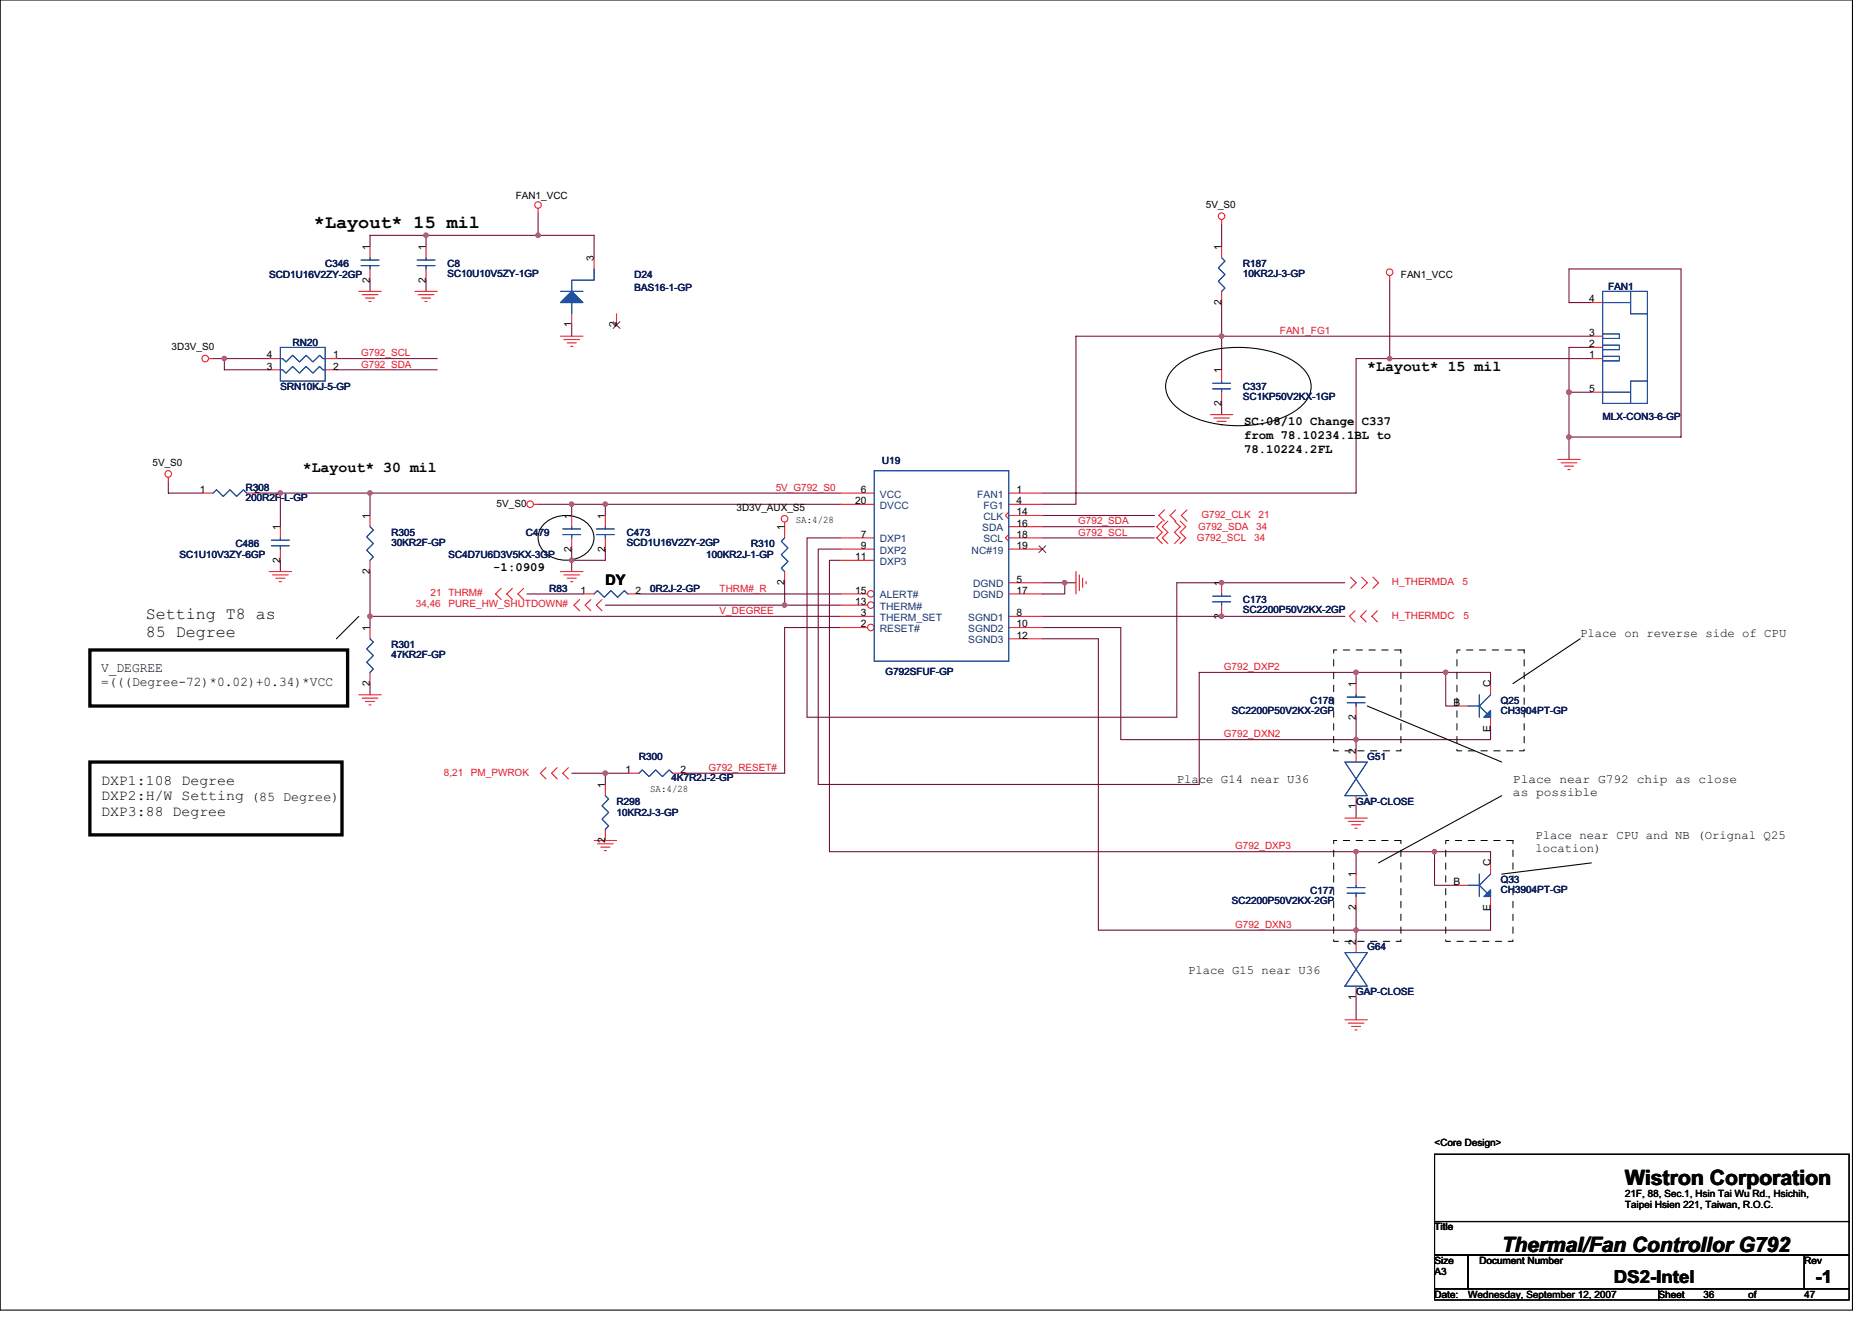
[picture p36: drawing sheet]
<svg xmlns="http://www.w3.org/2000/svg" width="297mm" height="210mm" viewBox="0 0 297 210" stroke-linecap="round" stroke-linejoin="round" font-family="sans-serif">
<defs><g id="words">
<g font-size="3.4" fill="#010202">
<text x="257.8" y="188">Wistron Corporation</text>
<text x="238.3" y="198.7">Thermal/Fan Controllor G792</text>
</g>
<g font-size="2.8" fill="#010202">
<text x="49.8" y="36.1">*Layout* 15 mil</text>
<text x="256.1" y="203.6">DS2-Intel</text>
<text x="288.1" y="203.6">-1</text>
</g>
<g font-size="2.6" fill="#010202">
<text x="23.2" y="98.1">Setting T8 as</text>
<text x="23.2" y="101">85 Degree</text>
</g>
<g font-size="2.3" fill="#010202">
<text x="217" y="58.8">*Layout* 15 mil</text>
<text x="48" y="74.8">*Layout* 30 mil</text>
<text x="96.1" y="92.8">DY</text>
<text x="16" y="124.5">DXP1:108 Degree</text>
<text x="16" y="127">DXP2:H/W Setting (85 Degree)</text>
<text x="16" y="129.5">DXP3:88 Degree</text>
</g>
<g font-size="2.1" fill="#010202">
<text x="16" y="106.6">V_DEGREE</text>
<text x="16" y="108.9">=(((Degree-72)*0.02)+0.34)*VCC</text>
</g>
<g font-size="1.9" fill="#010202">
<text x="197.4" y="67.4">SC:08/10 Change C337</text>
<text x="197.4" y="69.6">from 78.10234.1BL to</text>
<text x="197.4" y="71.9">78.10224.2FL</text>
<text x="78.3" y="90.5">-1:0909</text>
<text x="250.7" y="101.1">Place on reverse side of CPU</text>
<text x="186.7" y="124.2">Place G14 near U36</text>
<text x="240.1" y="124.2">Place near G792 chip as close</text>
<text x="240.1" y="126.3">as possible</text>
<text x="243.6" y="133.1">Place near CPU and NB (Orignal Q25</text>
<text x="243.6" y="135.2">location)</text>
<text x="188.5" y="154.5">Place G15 near U36</text>
</g>
<g font-size="1.6" fill="#010202">
<text x="81.8" y="31.6">FAN1_VCC</text>
<text x="191.3" y="33.1">5V_S0</text>
<text x="58.7" y="39.6" transform="rotate(-90 58.7 39.6)">1</text>
<text x="67.6" y="39.6" transform="rotate(-90 67.6 39.6)">1</text>
<text x="94.3" y="41.4" transform="rotate(-90 94.3 41.4)">3</text>
<text x="193.8" y="39.6" transform="rotate(-90 193.8 39.6)">1</text>
<text x="58.7" y="44.8" transform="rotate(-90 58.7 44.8)">2</text>
<text x="67.6" y="44.8" transform="rotate(-90 67.6 44.8)">2</text>
<text x="222.3" y="44.1">FAN1_VCC</text>
<text x="252.2" y="48">4</text>
<text x="90.7" y="51.9" transform="rotate(-90 90.7 51.9)">1</text>
<text x="97.8" y="51.9" transform="rotate(-90 97.8 51.9)">2</text>
<text x="193.8" y="48.4" transform="rotate(-90 193.8 48.4)">2</text>
<text x="252.2" y="53.3">3</text>
<text x="27.2" y="55.5">3D3V_S0</text>
<text x="42.4" y="58.7">3</text>
<text x="42.4" y="56.9">4</text>
<text x="52.8" y="56.9">1</text>
<text x="52.8" y="58.7">2</text>
<text x="193.8" y="59.2" transform="rotate(-90 193.8 59.2)">1</text>
<text x="252.2" y="56.9">1</text>
<text x="252.2" y="55.1">2</text>
<text x="193.8" y="64.4" transform="rotate(-90 193.8 64.4)">2</text>
<text x="252.2" y="62.2">5</text>
<text x="24.2" y="74">5V_S0</text>
<text x="31.7" y="78.2">1</text>
<text x="58.7" y="82.3" transform="rotate(-90 58.7 82.3)">1</text>
<text x="78.8" y="80.4">5V_S0</text>
<text x="90.7" y="82.3" transform="rotate(-90 90.7 82.3)">1</text>
<text x="96" y="82.3" transform="rotate(-90 96 82.3)">1</text>
<text x="116.9" y="81.1">3D3V_AUX_S5</text>
<text x="126.3" y="83">SA:4/28</text>
<text x="135.7" y="80">20</text>
<text x="136.6" y="78.2">6</text>
<text x="161.3" y="78.2">1</text>
<text x="161.3" y="81.8">14</text>
<text x="161.3" y="80">4</text>
<text x="161.3" y="83.5">16</text>
<text x="44.5" y="89.3" transform="rotate(-90 44.5 89.3)">2</text>
<text x="44.5" y="84.1" transform="rotate(-90 44.5 84.1)">1</text>
<text x="90.7" y="87.5" transform="rotate(-90 90.7 87.5)">2</text>
<text x="96" y="87.5" transform="rotate(-90 96 87.5)">2</text>
<text x="124.5" y="84.1" transform="rotate(-90 124.5 84.1)">1</text>
<text x="135.7" y="88.9">11</text>
<text x="136.6" y="85.3">7</text>
<text x="136.6" y="87.1">9</text>
<text x="161.3" y="87.1">19</text>
<text x="161.3" y="85.3">18</text>
<text x="58.7" y="91.1" transform="rotate(-90 58.7 91.1)">2</text>
<text x="92.1" y="94.2">1</text>
<text x="100.9" y="94.2">2</text>
<text x="124.5" y="92.8" transform="rotate(-90 124.5 92.8)">2</text>
<text x="135.7" y="96">13</text>
<text x="135.7" y="94.2">15</text>
<text x="161.3" y="92.4">5</text>
<text x="161.3" y="94.2">17</text>
<text x="193.8" y="93" transform="rotate(-90 193.8 93)">1</text>
<text x="58.7" y="100.1" transform="rotate(-90 58.7 100.1)">1</text>
<text x="136.6" y="99.5">2</text>
<text x="136.6" y="97.8">3</text>
<text x="161.3" y="97.8">8</text>
<text x="161.3" y="99.5">10</text>
<text x="161.3" y="101.3">12</text>
<text x="193.8" y="98.2" transform="rotate(-90 193.8 98.2)">2</text>
<text x="58.7" y="108.8" transform="rotate(-90 58.7 108.8)">2</text>
<text x="215.2" y="109" transform="rotate(-90 215.2 109)">1</text>
<text x="230.6" y="112">B</text>
<text x="236.5" y="109" transform="rotate(-90 236.5 109)">C</text>
<text x="215.2" y="119.7" transform="rotate(-90 215.2 119.7)">2</text>
<text x="215.2" y="114.2" transform="rotate(-90 215.2 114.2)">2</text>
<text x="236.5" y="116.1" transform="rotate(-90 236.5 116.1)">E</text>
<text x="96" y="125" transform="rotate(-90 96 125)">1</text>
<text x="99.2" y="122.7">1</text>
<text x="103.2" y="125.7">SA:4/28</text>
<text x="108" y="122.7">2</text>
<text x="215.2" y="128.4" transform="rotate(-90 215.2 128.4)">1</text>
<text x="96" y="133.7" transform="rotate(-90 96 133.7)">2</text>
<text x="236.5" y="137.4" transform="rotate(-90 236.5 137.4)">C</text>
<text x="215.2" y="139.2" transform="rotate(-90 215.2 139.2)">1</text>
<text x="230.6" y="140.4">B</text>
<text x="215.2" y="149.9" transform="rotate(-90 215.2 149.9)">2</text>
<text x="215.2" y="144.4" transform="rotate(-90 215.2 144.4)">2</text>
<text x="236.5" y="144.6" transform="rotate(-90 236.5 144.6)">E</text>
<text x="215.2" y="158.6" transform="rotate(-90 215.2 158.6)">1</text>
<text x="227.6" y="181.9">&lt;Core Design&gt;</text>
<text x="257.8" y="189.9">21F, 88, Sec.1, Hsin Tai Wu Rd., Hsichih,</text>
<text x="257.8" y="191.7">Taipei Hsien 221, Taiwan, R.O.C.</text>
<text x="227.6" y="195.2">Title</text>
<text x="227.6" y="202.3">A3</text>
<text x="227.6" y="200.6">Size</text>
<text x="234.7" y="200.6">Document Number</text>
<text x="286.3" y="200.6">Rev</text>
<text x="227.6" y="205.9">Date:</text>
<text x="233" y="205.9">Wednesday, September 12, 2007</text>
<text x="263.2" y="205.9">Sheet</text>
<text x="270.3" y="205.9">36</text>
<text x="277.4" y="205.9">of</text>
<text x="286.3" y="205.9">47</text>
</g>
<g font-size="1.6" fill="#101e5b">
<text x="42.7" y="44.1">SCD1U16V2ZY-2GP</text>
<text x="51.6" y="42.3">C346</text>
<text x="71" y="42.3">C8</text>
<text x="71" y="43.9">SC10U10V5ZY-1GP</text>
<text x="100.7" y="44.1">D24</text>
<text x="100.7" y="46.2">BAS16-1-GP</text>
<text x="197.2" y="42.3">R187</text>
<text x="197.2" y="43.9">10KR2J-3-GP</text>
<text x="255.2" y="46">FAN1</text>
<text x="46.4" y="54.9">RN20</text>
<text x="44.5" y="61.9">SRN10KJ-5-GP</text>
<text x="197.2" y="61.9">C337</text>
<text x="197.2" y="63.5">SC1KP50V2KX-1GP</text>
<text x="254.3" y="66.7">MLX-CON3-6-GP</text>
<text x="39" y="77.9">R3208</text>
<text x="140" y="73.6">U19</text>
<text x="39" y="79.5">200R2F</text>
<text x="44.6" y="79.5">-L-GP</text>
<text x="28.5" y="88.5">SC1U10V3ZY-6GP</text>
<text x="37.4" y="86.8">C486</text>
<text x="62.1" y="85">R305</text>
<text x="62.1" y="86.6">30KR2F-GP</text>
<text x="71.2" y="88.5">SC4D7U6D3V5KX-3GP</text>
<text x="83.4" y="85">C479</text>
<text x="99.4" y="85">C473</text>
<text x="99.4" y="86.6">SCD1U16V2ZY-2GP</text>
<text x="112.1" y="88.5">100KR2J-1-GP</text>
<text x="119.2" y="86.8">R310</text>
<text x="87.2" y="93.9">R83</text>
<text x="103.2" y="93.9">0R2J-2-GP</text>
<text x="197.2" y="95.7">C173</text>
<text x="197.2" y="97.3">SC2200P50V2KX-2GP</text>
<text x="62.1" y="102.8">R301</text>
<text x="62.1" y="104.4">47KR2F-GP</text>
<text x="140.5" y="107">G792SFUF-GP</text>
<text x="195.5" y="113.3">SC2200P50V2KX-2GP</text>
<text x="207.9" y="111.7">C178</text>
<text x="238.1" y="111.7">Q25</text>
<text x="238.1" y="113.3">CH39</text>
<text x="242.2" y="113.3">04PT-GP</text>
<text x="101.4" y="120.5">R300</text>
<text x="106.5" y="123.9">4K7R2J-2-GP</text>
<text x="217" y="120.5">G51</text>
<text x="97.8" y="127.7">R298</text>
<text x="97.8" y="129.4">10KR2J-3-GP</text>
<text x="215.2" y="127.7">GAP-CLOSE</text>
<text x="195.5" y="143.5">SC2200P50V2KX-2GP</text>
<text x="207.9" y="141.9">C177</text>
<text x="238.1" y="140.1">Q3</text>
<text x="238.1" y="141.7">CH</text>
<text x="240.2" y="140.1">3</text>
<text x="240.4" y="141.7">3904PT-GP</text>
<text x="217" y="150.8">G64</text>
<text x="215.2" y="157.9">GAP-CLOSE</text>
</g>
<g font-size="1.6" fill="#ed1c24">
<text x="203.1" y="53">FAN1_FG1</text>
<text x="57.3" y="58.3">G792_SDA</text>
<text x="57.3" y="56.5">G792_SCL</text>
<text x="123.1" y="77.9">5V_G792_S0</text>
<text x="171.1" y="83.2">G792_SDA</text>
<text x="190.6" y="82.1">G792_CLK</text>
<text x="199.7" y="82.1">21</text>
<text x="171.1" y="85">G792_SCL</text>
<text x="189.9" y="85.9">G792_SCL</text>
<text x="190.1" y="84.1">G792_SDA</text>
<text x="199" y="85.9">34</text>
<text x="199.3" y="84.1">34</text>
<text x="68.3" y="94.6">21 THRM#</text>
<text x="114.2" y="93.9">THRM#_R</text>
<text x="220.9" y="92.8">H_THERMDA</text>
<text x="232.1" y="92.8">5</text>
<text x="66" y="96.4">34,46</text>
<text x="71.2" y="96.4">PURE_HW_SHUTDOWN#</text>
<text x="114.2" y="97.4">V_DEGREE</text>
<text x="220.9" y="98.1">H_THERMDC</text>
<text x="232.2" y="98.1">5</text>
<text x="194.2" y="106.3">G792_DXP2</text>
<text x="194.2" y="117">G792_DXN2</text>
<text x="70.4" y="123">8,21</text>
<text x="74.7" y="123">PM_PWROK</text>
<text x="112.4" y="122.3">G792_RESET#</text>
<text x="196" y="134.8">G792_DXP3</text>
<text x="196" y="147.2">G792_DXN3</text>
</g>
<g font-size="1.6" fill="#183c70">
<text x="139.6" y="79">VCC</text>
<text x="139.6" y="80.7">DVCC</text>
<text x="155.1" y="79">FAN1</text>
<text x="156" y="82.5">CLK</text>
<text x="156.1" y="80.7">FG1</text>
<text x="139.6" y="86.1">DXP1</text>
<text x="139.6" y="87.8">DXP2</text>
<text x="139.6" y="89.6">DXP3</text>
<text x="154.2" y="87.8">NC#19</text>
<text x="155.8" y="84.3">SDA</text>
<text x="156" y="86.1">SCL</text>
<text x="139.6" y="95">ALERT#</text>
<text x="154.4" y="93.2">DGND</text>
<text x="154.4" y="95">DGND</text>
<text x="139.6" y="100.3">RESET#</text>
<text x="139.6" y="98.5">THERM_SET</text>
<text x="139.6" y="96.7">THERM#</text>
<text x="153.6" y="98.5">SGND1</text>
<text x="153.6" y="100.3">SGND2</text>
<text x="153.6" y="102.1">SGND3</text>
</g>
</g></defs>
<path d="M0 0h293.9v207.9h-293.9z" fill="none" stroke="#010202" stroke-width=".17"/>
<path d="M249 62.2v7.1" fill="none" stroke="#740d39" stroke-width=".17"/>
<circle cx="248.9" cy="62.2" r=".35" fill="#b84e9d"/>
<circle cx="248.9" cy="62.2" r=".35" fill="none" stroke="#b84e9d" stroke-width=".17"/>
<path d="M215.2 117.3h21.3" fill="none" stroke="#740d39" stroke-width=".17"/>
<circle cx="215.2" cy="117.3" r=".35" fill="#b84e9d"/>
<circle cx="215.2" cy="117.3" r=".35" fill="none" stroke="#b84e9d" stroke-width=".17"/>
<path d="M90.7 88.9h5.4M165.4 97.8h28.4M170.7 92.5h-1.8v1.7h-3.5M236.5 144v3.6" fill="none" stroke="#740d39" stroke-width=".17"/>
<circle cx="90.7" cy="88.9" r=".35" fill="#b84e9d"/>
<circle cx="90.7" cy="88.9" r=".35" fill="none" stroke="#b84e9d" stroke-width=".17"/>
<path d="M215.2 56.9h5.3M249 42.7h17.7M90.7 87.1v3.6M96.1 87.1v1.8M131.6 88.9h1.8M165.4 99.6h12.4M96.1 122.7h3.5" fill="none" stroke="#740d39" stroke-width=".17"/>
<circle cx="96" cy="122.7" r=".35" fill="#b84e9d"/>
<circle cx="96" cy="122.7" r=".35" fill="none" stroke="#b84e9d" stroke-width=".17"/>
<path d="M90.7 80h42.7" fill="none" stroke="#740d39" stroke-width=".17"/>
<circle cx="90.7" cy="80" r=".35" fill="#b84e9d"/>
<circle cx="90.7" cy="80" r=".35" fill="none" stroke="#b84e9d" stroke-width=".17"/>
<circle cx="96" cy="80" r=".35" fill="#b84e9d"/>
<circle cx="96" cy="80" r=".35" fill="none" stroke="#b84e9d" stroke-width=".17"/>
<path d="M249 55.1v7.1M249 69.3v3.6" fill="none" stroke="#740d39" stroke-width=".17"/>
<circle cx="248.9" cy="69.3" r=".35" fill="#b84e9d"/>
<circle cx="248.9" cy="69.3" r=".35" fill="none" stroke="#b84e9d" stroke-width=".17"/>
<path d="M85.4 37.3h8.9M53.4 58.7h16M53.4 56.9h16M174.3 101.3v46.3" fill="none" stroke="#740d39" stroke-width=".17"/>
<circle cx="85.4" cy="37.3" r=".35" fill="#b84e9d"/>
<circle cx="85.4" cy="37.3" r=".35" fill="none" stroke="#b84e9d" stroke-width=".17"/>
<path d="M67.6 37.3h17.8" fill="none" stroke="#740d39" stroke-width=".17"/>
<circle cx="67.6" cy="37.3" r=".35" fill="#b84e9d"/>
<circle cx="67.6" cy="37.3" r=".35" fill="none" stroke="#b84e9d" stroke-width=".17"/>
<path d="M58.7 39.1v-1.8h8.9v1.8M94.3 37.3v3.6M33.8 56.9h8.9M35.6 56.9v1.8h7.1M58.7 44.4v1.8M67.6 44.4v1.8M90.7 51.6v1.7" fill="none" stroke="#740d39" stroke-width=".17"/>
<circle cx="35.6" cy="56.9" r=".35" fill="#b84e9d"/>
<circle cx="35.6" cy="56.9" r=".35" fill="none" stroke="#b84e9d" stroke-width=".17"/>
<path d="M85.4 33.8v3.5M193.8 48v5.3" fill="none" stroke="#740d39" stroke-width=".17"/>
<circle cx="193.8" cy="53.3" r=".35" fill="#b84e9d"/>
<circle cx="193.8" cy="53.3" r=".35" fill="none" stroke="#b84e9d" stroke-width=".17"/>
<path d="M193.8 35.6v3.5M220.5 44.4v12.5M40.9 78.2h3.6M101.4 94.2h32M124.5 92.5v3.5h-28.4M177.8 99.6v17.7M108.5 122.7h16M131.6 135.1h83.6v3.6M236.5 135.1v1.8M174.3 147.6h40.9" fill="none" stroke="#740d39" stroke-width=".17"/>
<circle cx="215.2" cy="147.6" r=".35" fill="#b84e9d"/>
<circle cx="215.2" cy="147.6" r=".35" fill="none" stroke="#b84e9d" stroke-width=".17"/>
<path d="M249 62.2h3.5M85.4 80h5.3M124.5 99.6h8.9" fill="none" stroke="#740d39" stroke-width=".17"/>
<circle cx="248.9" cy="62.2" r=".35" fill="#b84e9d"/>
<circle cx="248.9" cy="62.2" r=".35" fill="none" stroke="#b84e9d" stroke-width=".17"/>
<path d="M215.2 106.7h14.2M236.5 106.7v1.8M215.2 144v3.6" fill="none" stroke="#740d39" stroke-width=".17"/>
<circle cx="215.2" cy="106.7" r=".35" fill="#b84e9d"/>
<circle cx="215.2" cy="106.7" r=".35" fill="none" stroke="#b84e9d" stroke-width=".17"/>
<path d="M229.4 106.7v5.3h1.8" fill="none" stroke="#740d39" stroke-width=".17"/>
<circle cx="229.4" cy="106.7" r=".35" fill="#b84e9d"/>
<circle cx="229.4" cy="106.7" r=".35" fill="none" stroke="#b84e9d" stroke-width=".17"/>
<path d="M165.4 92.5h3.5M128.1 113.8h58.6M215.2 117.3v1.8M236.5 115.6v1.7M215.2 128v1.8" fill="none" stroke="#740d39" stroke-width=".17"/>
<circle cx="168.9" cy="92.4" r=".35" fill="#b84e9d"/>
<circle cx="168.9" cy="92.4" r=".35" fill="none" stroke="#b84e9d" stroke-width=".17"/>
<g fill="none" stroke="#740d39" stroke-width=".17">
<path d="M193.8 53.3v5.4M215.2 56.9v21.3h-49.8M249 55.1h3.5M249 48h3.5M252.5 53.3h-81.8v26.7h-5.3M266.7 42.7v26.6h-17.7M193.8 64v1.8M58.7 97.8h74.7M124.5 99.6v23.1M131.6 88.9v46.2M133.4 87.1h-3.6v37.4h60.5v-17.8h24.9v1.8M133.4 85.3h-5.3v28.5"/>
<path d="M165.4 83.6h17.8M165.4 85.3h17.8M165.4 81.8h17.8M215.2 113.8v3.5M229.4 106.7h7.1M90.7 122.7h5.4v1.8"/>
</g>
<circle cx="58.7" cy="97.8" r=".35" fill="#b84e9d"/>
<circle cx="58.7" cy="97.8" r=".35" fill="none" stroke="#b84e9d" stroke-width=".17"/>
<path d="M58.7 90.7v7.1M186.7 92.5h7.1M193.8 97.8h19.6" fill="none" stroke="#740d39" stroke-width=".17"/>
<circle cx="193.8" cy="97.8" r=".35" fill="#b84e9d"/>
<circle cx="193.8" cy="97.8" r=".35" fill="none" stroke="#b84e9d" stroke-width=".17"/>
<path d="M193.8 92.5h19.6" fill="none" stroke="#740d39" stroke-width=".17"/>
<circle cx="193.8" cy="92.4" r=".35" fill="#b84e9d"/>
<circle cx="193.8" cy="92.4" r=".35" fill="none" stroke="#b84e9d" stroke-width=".17"/>
<path d="M58.7 78.2h74.7M58.7 97.8v1.8M58.7 108.5v1.7M236.5 147.6h-21.3v1.8" fill="none" stroke="#740d39" stroke-width=".17"/>
<circle cx="58.7" cy="78.2" r=".35" fill="#b84e9d"/>
<circle cx="58.7" cy="78.2" r=".35" fill="none" stroke="#b84e9d" stroke-width=".17"/>
<path d="M26.7 76.5v1.7h5.3M44.5 78.2v5.4M58.7 78.2v3.6" fill="none" stroke="#740d39" stroke-width=".17"/>
<circle cx="44.5" cy="78.2" r=".35" fill="#b84e9d"/>
<circle cx="44.5" cy="78.2" r=".35" fill="none" stroke="#b84e9d" stroke-width=".17"/>
<path d="M44.5 78.2h14.2M44.5 88.9v1.8M124.5 96h8.9M215.2 158.2v3.6" fill="none" stroke="#740d39" stroke-width=".17"/>
<circle cx="124.5" cy="96" r=".35" fill="#b84e9d"/>
<circle cx="124.5" cy="96" r=".35" fill="none" stroke="#b84e9d" stroke-width=".17"/>
<path d="M83.6 94.2h8.9M186.7 92.5v21.3M177.8 117.3h37.4M215.2 135.1h12.4v5.4h3.6" fill="none" stroke="#740d39" stroke-width=".17"/>
<circle cx="215.2" cy="135.1" r=".35" fill="#b84e9d"/>
<circle cx="215.2" cy="135.1" r=".35" fill="none" stroke="#b84e9d" stroke-width=".17"/>
<path d="M220.5 56.9h32" fill="none" stroke="#740d39" stroke-width=".17"/>
<circle cx="220.5" cy="56.9" r=".35" fill="#b84e9d"/>
<circle cx="220.5" cy="56.9" r=".35" fill="none" stroke="#b84e9d" stroke-width=".17"/>
<path d="M249 42.7v5.3M227.6 135.1h8.9" fill="none" stroke="#740d39" stroke-width=".17"/>
<circle cx="227.6" cy="135.1" r=".35" fill="#b84e9d"/>
<circle cx="227.6" cy="135.1" r=".35" fill="none" stroke="#b84e9d" stroke-width=".17"/>
<path d="M90.7 80v1.8M96.1 80v1.8M165.4 101.3h8.9" fill="none" stroke="#740d39" stroke-width=".17"/>
<g fill="none" stroke="#ed1c24" stroke-width=".17">
<path d="M85.4 33.1v.7M193.8 34.8v.8M33.1 56.9h.7M56.9 46.2h3.6M57.5 46.8h2.5M58 47.3h1.4M58.5 47.8h.4M65.8 46.2h3.6M66.4 46.8h2.5M66.9 47.3h1.4M67.4 47.8h.4M88.9 53.3h3.6"/>
<path d="M89.5 53.9h2.5M90 54.4h1.4M90.5 54.9h.4M90.7 49.8v1.8M94.3 40.9v1.8M97.8 49.8v1.8M220.5 43.7v.7M26.7 75.7v.8M192.1 65.8h3.5M192.6 66.3h2.5M193.1 66.8h1.5M193.7 67.4h.3"/>
<path d="M247.2 72.9h3.5M247.7 73.4h2.5M248.2 74h1.5M248.8 74.5h.3M42.7 90.7h3.6M43.2 91.2h2.5M43.8 91.7h1.4M44.3 92.3h.4M79.5 93.3l-.9 .9 .9 .9M81.3 93.3l-.9 .9 .9 .9M83.1 93.3l-.9 .9 .9 .9M84.7 80h.7"/>
<path d="M88.9 90.7h3.6M89.5 91.2h2.5M90 91.7h1.4M90.5 92.3h.4M92 95.1l-.9 .9 .9 .9M93.7 95.1l-.8 .9 .8 .9M95.5 95.1l-.9 .9 .9 .9M124.5 82.8v.8M170.7 90.7v3.5M171.3 91.2v2.5M171.8 91.7v1.5M172.3 92.3v.3"/>
<path d="M184.4 82.7l-.9 .9 .9 .9-.9 .8 .9 .9M184.8 80.9l-.9 .9 .9 .9M185.3 82.7l-.9 .9 .9 .9-.9 .8 .9 .9M186.4 82.7l.9 .9-.9 .9 .9 .8-.9 .9M186.6 80.9l-.9 .9 .9 .9M187.3 82.7l.8 .9-.8 .9 .8 .8-.8 .9M188.3 80.9l-.9 .9 .9 .9M214.3 91.6l.9 .9-.9 .8M215 96.9l-.9 .9 .9 .9M216.1 91.6l.9 .9-.9 .8M216.8 96.9l-.9 .9 .9 .9M217.8 91.6l.9 .9-.9 .8"/>
<path d="M218.6 96.9l-.9 .9 .9 .9M56.9 110.2h3.6M57.5 110.8h2.5M58 111.3h1.4M58.5 111.8h.4M86.6 121.8l-.9 .9 .9 .9M88.4 121.8l-.9 .9 .9 .9M90.2 121.8l-.9 .9 .9 .9M94.3 133.3h3.5M94.8 133.9h2.5M95.3 134.4h1.5M95.9 135h.3"/>
<path d="M213.4 129.8h3.6M213.9 130.3h2.5M214.5 130.9h1.4M215 131.4h.3M213.4 161.8h3.6M213.9 162.3h2.5M214.5 162.9h1.4M215 163.4h.3"/>
<circle cx="85.4" cy="32.5" r=".52"/>
<circle cx="193.8" cy="34.3" r=".52"/>
<circle cx="32.6" cy="56.9" r=".52"/>
<circle cx="220.5" cy="43.2" r=".52"/>
<circle cx="26.7" cy="75.2" r=".52"/>
<circle cx="84.1" cy="80" r=".52"/>
<circle cx="124.5" cy="82.3" r=".52"/>
</g>
<g fill="none" stroke="#010202" stroke-width=".17">
<path d="M186.5 58.2a15.2 15.2 0 0 1 10-3.1 15.3 15.3 0 0 1 10 3.1 3.9 3.9 0 0 1 0 6.3 15.3 15.3 0 0 1-10 3 15.2 15.2 0 0 1-10-3 3.9 3.9 0 0 1 0-6.3zM56.9 97.8l-3.5 3.5M86.1 83.3a5 5 0 0 1 7.8 .6 3.3 3.3 0 0 1-2.4 4.7 4.9 4.9 0 0 1-5.8-1.9 2.96 2.96 0 0 1 .4-3.4zM217 112l21.3 8.9M250.7 101.3l-10.6 7.2M238.3 126.2l-19.6 10.7M252.5 136.9l-14.2 1.8M227.6 183.1h65.8v10.7h-65.8zM227.6 193.8h65.8v5.3h-65.8zM227.6 199.1h5.4v5.4h-5.4zM233 199.1h53.3v5.4h-53.3zM286.3 199.1h7.1v5.4h-7.1z"/>
<path d="M227.6 204.5h35.6v1.7h-35.6zM263.2 204.5h30.2v1.7h-30.2z"/>
</g>
<path d="M14.3 103.1h40.9v8.9h-40.9zM14.3 120.9h40v11.6h-40z" fill="none" stroke="#010202" stroke-width=".53"/>
<path d="M211.6 103.1h10.7v16h-10.7zM231.2 103.1h10.6v16h-10.6zM211.6 133.3h10.7v16.1h-10.7zM229.4 133.3h10.7v16.1h-10.7z" fill="none" stroke="#010202" stroke-width=".16" stroke-dasharray="1 1 1 1 1 1 1 1"/>
<path d="M97.3 51l1.1 1.1M98.4 51l-1.1 1.1" fill="none" stroke="#733d19" stroke-width=".16"/>
<path d="M90.7 46.2l1.8 1.8h-3.6z" fill="#2051a3"/>
<path d="M88.9 46.2h3.6M90.7 46.2l1.8 1.8h-3.6zM90.7 48v1.8M94.3 42.7v1.7h-3.6v1.8" fill="none" stroke="#2051a3" stroke-width=".17"/>
<path d="M90.7 46.2l1.8 1.8h-3.6z" fill="#2051a3"/>
<path d="M88.9 46.2h3.6M90.7 46.2l1.8 1.8h-3.6zM90.7 48v1.8M94.3 42.7v1.7h-3.6v1.8M101.4 122.7l.5-.5 1.1 1 1.1-1 1 1 1.1-1 .5 .5M213.4 120.9h3.6l-3.6 5.3h3.6z" fill="none" stroke="#2051a3" stroke-width=".17"/>
<path d="M215.2 119.1v1.8M99.6 122.7h1.8M106.7 122.7h1.8M215.2 126.2v1.8M236.5 136.9v1.8M231.2 140.5h1.8M236.5 142.2v1.8" fill="none" stroke="#ed1c24" stroke-width=".17"/>
<path d="M236 141.7l.5-.5v1h-1z" fill-rule="evenodd" fill="#2051a3"/>
<path d="M234.7 138.7v3.5M236.5 138.7l-1.8 1.8 1.3 1.2M233 140.5h1.7M236 141.7l.5-.5v1h-1z" fill="none" stroke="#2051a3" stroke-width=".17"/>
<path d="M236 141.7l.5-.5v1h-1z" fill-rule="evenodd" fill="#2051a3"/>
<g fill="none" stroke="#2051a3" stroke-width=".17">
<path d="M192.4 60.8h2.9M192.4 61.7h2.9M193.8 60.5v.3M193.8 61.7v.5M96.1 126.2l.5 .6-1.1 1 1.1 1.1-1.1 1.1 1.1 1-.5 .6M234.7 138.7v3.5M236.5 138.7l-1.8 1.8 1.3 1.2M213.8 140.8h2.8M213.8 141.7h2.8M215.2 140.5v.3M215.2 141.7v.5M233 140.5h1.7"/>
<path d="M236 141.7l.5-.5v1h-1z"/>
</g>
<path d="M193.8 58.7v1.8M160.1 78.2h5.3M193.8 62.2v1.8M96.1 124.5v1.7M96.1 131.6v1.7M215.2 138.7v1.8M215.2 142.2v1.8" fill="none" stroke="#ed1c24" stroke-width=".17"/>
<circle cx="138.2" cy="99.6" r=".52" fill="#fff"/>
<g fill="none" stroke="#ed1c24" stroke-width=".17">
<path d="M133.4 78.2h5.3M133.4 99.6h4.3M133.4 97.8h5.3M133.4 85.3h5.3M133.4 87.1h5.3M133.4 88.9h5.3M160.1 99.6h5.3M160.1 97.8h5.3M160.1 80h5.3M160.1 92.5h5.3M160.1 101.3h5.3"/>
<circle cx="138.2" cy="99.6" r=".52"/>
</g>
<circle cx="138.2" cy="96" r=".52" fill="#fff"/>
<g fill="none" stroke="#ed1c24" stroke-width=".17">
<path d="M133.4 96h4.3M160.1 81.3l-.6 .5 .6 .5M160.1 81.8h5.3"/>
<circle cx="138.2" cy="96" r=".52"/>
</g>
<circle cx="138.2" cy="94.2" r=".52" fill="#fff"/>
<g fill="none" stroke="#ed1c24" stroke-width=".17">
<path d="M58.7 39.1v1.8M193.8 39.1v1.8M42.7 56.9h1.8M42.7 58.7h1.8M51.6 56.9h1.8M51.6 58.7h1.8M58.7 42.7v1.7M193.8 46.2v1.8M252.5 56.9h1.8M252.5 55.1h1.8M252.5 53.3h1.8M252.5 48h1.8"/>
<path d="M32 78.2h1.8M39.2 78.2h1.7M252.5 62.2h1.8M58.7 81.8v1.8M58.7 88.9v1.8M90.7 81.8v1.8M90.7 85.3v1.8M92.5 94.2h1.8M96.1 81.8v1.8M96.1 85.3v1.8M99.6 94.2h1.8M124.5 83.6v1.7"/>
<path d="M124.5 90.7v1.8M133.4 94.2h4.3M133.4 80h5.3M160.1 84.8l-.6 .5 .6 .6M160.1 94.2h5.3M160.1 83.6h5.3M160.1 85.3h5.3M160.1 87.1h5.3M193.8 92.5v1.7M193.8 96v1.8M215.2 108.5v1.7M215.2 112v1.8"/>
<path d="M231.2 112h1.8M236.5 108.5v1.7M236.5 113.8v1.8M215.2 149.4v1.7M215.2 156.5v1.7"/>
<circle cx="138.2" cy="94.2" r=".52"/>
</g>
<path d="M164.9 86.6l1 1.1M165.9 86.6l-1.1 1.1" fill="none" stroke="#733d19" stroke-width=".16"/>
<g fill="none" stroke="#2051a3" stroke-width=".17">
<path d="M44.5 55.1h7.1v5.4h-7.1zM44.5 56.9h.3l.6 .5 1-1 1.1 1 1.1-1 1.1 1 1-1 .5 .5h.4M44.5 58.7h.3l.6 .5 1-1.1 1.1 1.1 1.1-1.1 1.1 1.1 1-1.1 .5 .6h.4M57.3 41.3h2.8M57.3 42.1h2.8M58.7 40.9v.4M58.7 42.1v.6M193.8 40.9l.6 .5-1.1 1.1 1.1 1.1-1.1 1 1.1 1.1-.6 .5M254.3 46.2h7.1v17.8h-7.1zM254.3 56.5h2.7v.8h-2.7M254.3 54.8h2.7v.7h-2.7M254.3 53h2.7v.7h-2.7"/>
<path d="M254.3 48h4.4M258.7 46.2v3.6h2.7M33.8 78.2l.6-.5 1 1.1 1.1-1.1 1 1.1 1.1-1.1 .6 .5M138.7 74.7h21.4v30.2h-21.4zM254.3 62.2h4.4M261.4 60.5h-2.7v3.5M58.7 83.6l.5 .5-1 1.1 1 1-1 1.1 1 1.1-.5 .5M89.3 83.9h2.8M89.3 84.8h2.8M90.7 83.6v.3M90.7 84.8v.5M94.3 94.2l.5-.5 1.1 1.1 1-1.1 1.1 1.1 1.1-1.1 .5 .5"/>
<path d="M94.6 83.9h2.9M94.6 84.8h2.9M96.1 83.6v.3M96.1 84.8v.5M124.5 85.3l-.5 .6 1 1.1-1 1 1 1.1-1 1 .5 .6M192.4 94.6h2.9M192.4 95.5h2.9M193.8 94.2v.4M193.8 95.5v.5M213.8 110.6h2.8M213.8 111.5h2.8M215.2 110.2v.4"/>
<path d="M215.2 111.5v.5M213.4 151.1h3.6l-3.6 5.4h3.6z"/>
</g>
<path d="M235.5 113.8l1-1.1v1.1z" fill-rule="evenodd" fill="#2051a3"/>
<path d="M233 112h1.7M234.7 110.2v3.6M235.5 113.8l1-1.1v1.1zM236.5 110.2l-1.8 1.8 1.3 1.3" fill="none" stroke="#2051a3" stroke-width=".17"/>
<path d="M235.5 113.8l1-1.1v1.1z" fill-rule="evenodd" fill="#2051a3"/>
<g fill="none" stroke="#2051a3" stroke-width=".17">
<path d="M66.2 41.3h2.8M66.2 42.1h2.8M67.6 40.9v.4M67.6 42.1v.6M43.1 85.7h2.8M43.1 86.6h2.8M44.5 85.3v.4M44.5 86.6v.5M58.7 101.3l.5 .6-1 1.1 1 1-1 1.1 1 1.1-.5 .5M233 112h1.7M234.7 110.2v3.6M235.5 113.8l1-1.1v1.1z"/>
<path d="M236.5 110.2l-1.8 1.8 1.3 1.3"/>
</g>
<path d="M67.6 39.1v1.8M67.6 42.7v1.7M44.5 83.6v1.7M44.5 87.1v1.8M58.7 99.6v1.7M58.7 106.7v1.8" fill="none" stroke="#ed1c24" stroke-width=".17"/>
<circle cx="248.9" cy="62.2" r=".35" fill="#b84e9d"/>
<circle cx="248.9" cy="62.2" r=".35" fill="none" stroke="#b84e9d" stroke-width=".17"/>
<circle cx="215.2" cy="117.3" r=".35" fill="#b84e9d"/>
<circle cx="215.2" cy="117.3" r=".35" fill="none" stroke="#b84e9d" stroke-width=".17"/>
<circle cx="90.7" cy="88.9" r=".35" fill="#b84e9d"/>
<circle cx="90.7" cy="88.9" r=".35" fill="none" stroke="#b84e9d" stroke-width=".17"/>
<circle cx="96" cy="122.7" r=".35" fill="#b84e9d"/>
<circle cx="96" cy="122.7" r=".35" fill="none" stroke="#b84e9d" stroke-width=".17"/>
<circle cx="90.7" cy="80" r=".35" fill="#b84e9d"/>
<circle cx="90.7" cy="80" r=".35" fill="none" stroke="#b84e9d" stroke-width=".17"/>
<circle cx="96" cy="80" r=".35" fill="#b84e9d"/>
<circle cx="96" cy="80" r=".35" fill="none" stroke="#b84e9d" stroke-width=".17"/>
<circle cx="248.9" cy="69.3" r=".35" fill="#b84e9d"/>
<circle cx="248.9" cy="69.3" r=".35" fill="none" stroke="#b84e9d" stroke-width=".17"/>
<circle cx="85.4" cy="37.3" r=".35" fill="#b84e9d"/>
<circle cx="85.4" cy="37.3" r=".35" fill="none" stroke="#b84e9d" stroke-width=".17"/>
<circle cx="67.6" cy="37.3" r=".35" fill="#b84e9d"/>
<circle cx="67.6" cy="37.3" r=".35" fill="none" stroke="#b84e9d" stroke-width=".17"/>
<circle cx="35.6" cy="56.9" r=".35" fill="#b84e9d"/>
<circle cx="35.6" cy="56.9" r=".35" fill="none" stroke="#b84e9d" stroke-width=".17"/>
<circle cx="193.8" cy="53.3" r=".35" fill="#b84e9d"/>
<circle cx="193.8" cy="53.3" r=".35" fill="none" stroke="#b84e9d" stroke-width=".17"/>
<circle cx="215.2" cy="147.6" r=".35" fill="#b84e9d"/>
<circle cx="215.2" cy="147.6" r=".35" fill="none" stroke="#b84e9d" stroke-width=".17"/>
<circle cx="248.9" cy="62.2" r=".35" fill="#b84e9d"/>
<circle cx="248.9" cy="62.2" r=".35" fill="none" stroke="#b84e9d" stroke-width=".17"/>
<circle cx="215.2" cy="106.7" r=".35" fill="#b84e9d"/>
<circle cx="215.2" cy="106.7" r=".35" fill="none" stroke="#b84e9d" stroke-width=".17"/>
<circle cx="229.4" cy="106.7" r=".35" fill="#b84e9d"/>
<circle cx="229.4" cy="106.7" r=".35" fill="none" stroke="#b84e9d" stroke-width=".17"/>
<circle cx="168.9" cy="92.4" r=".35" fill="#b84e9d"/>
<circle cx="168.9" cy="92.4" r=".35" fill="none" stroke="#b84e9d" stroke-width=".17"/>
<circle cx="58.7" cy="97.8" r=".35" fill="#b84e9d"/>
<circle cx="58.7" cy="97.8" r=".35" fill="none" stroke="#b84e9d" stroke-width=".17"/>
<circle cx="193.8" cy="97.8" r=".35" fill="#b84e9d"/>
<circle cx="193.8" cy="97.8" r=".35" fill="none" stroke="#b84e9d" stroke-width=".17"/>
<circle cx="193.8" cy="92.4" r=".35" fill="#b84e9d"/>
<circle cx="193.8" cy="92.4" r=".35" fill="none" stroke="#b84e9d" stroke-width=".17"/>
<circle cx="58.7" cy="78.2" r=".35" fill="#b84e9d"/>
<circle cx="58.7" cy="78.2" r=".35" fill="none" stroke="#b84e9d" stroke-width=".17"/>
<circle cx="44.5" cy="78.2" r=".35" fill="#b84e9d"/>
<circle cx="44.5" cy="78.2" r=".35" fill="none" stroke="#b84e9d" stroke-width=".17"/>
<circle cx="124.5" cy="96" r=".35" fill="#b84e9d"/>
<circle cx="124.5" cy="96" r=".35" fill="none" stroke="#b84e9d" stroke-width=".17"/>
<circle cx="215.2" cy="135.1" r=".35" fill="#b84e9d"/>
<circle cx="215.2" cy="135.1" r=".35" fill="none" stroke="#b84e9d" stroke-width=".17"/>
<circle cx="220.5" cy="56.9" r=".35" fill="#b84e9d"/>
<circle cx="220.5" cy="56.9" r=".35" fill="none" stroke="#b84e9d" stroke-width=".17"/>
<circle cx="227.6" cy="135.1" r=".35" fill="#b84e9d"/>
<circle cx="227.6" cy="135.1" r=".35" fill="none" stroke="#b84e9d" stroke-width=".17"/>
<use href="#words"/>
</svg>
